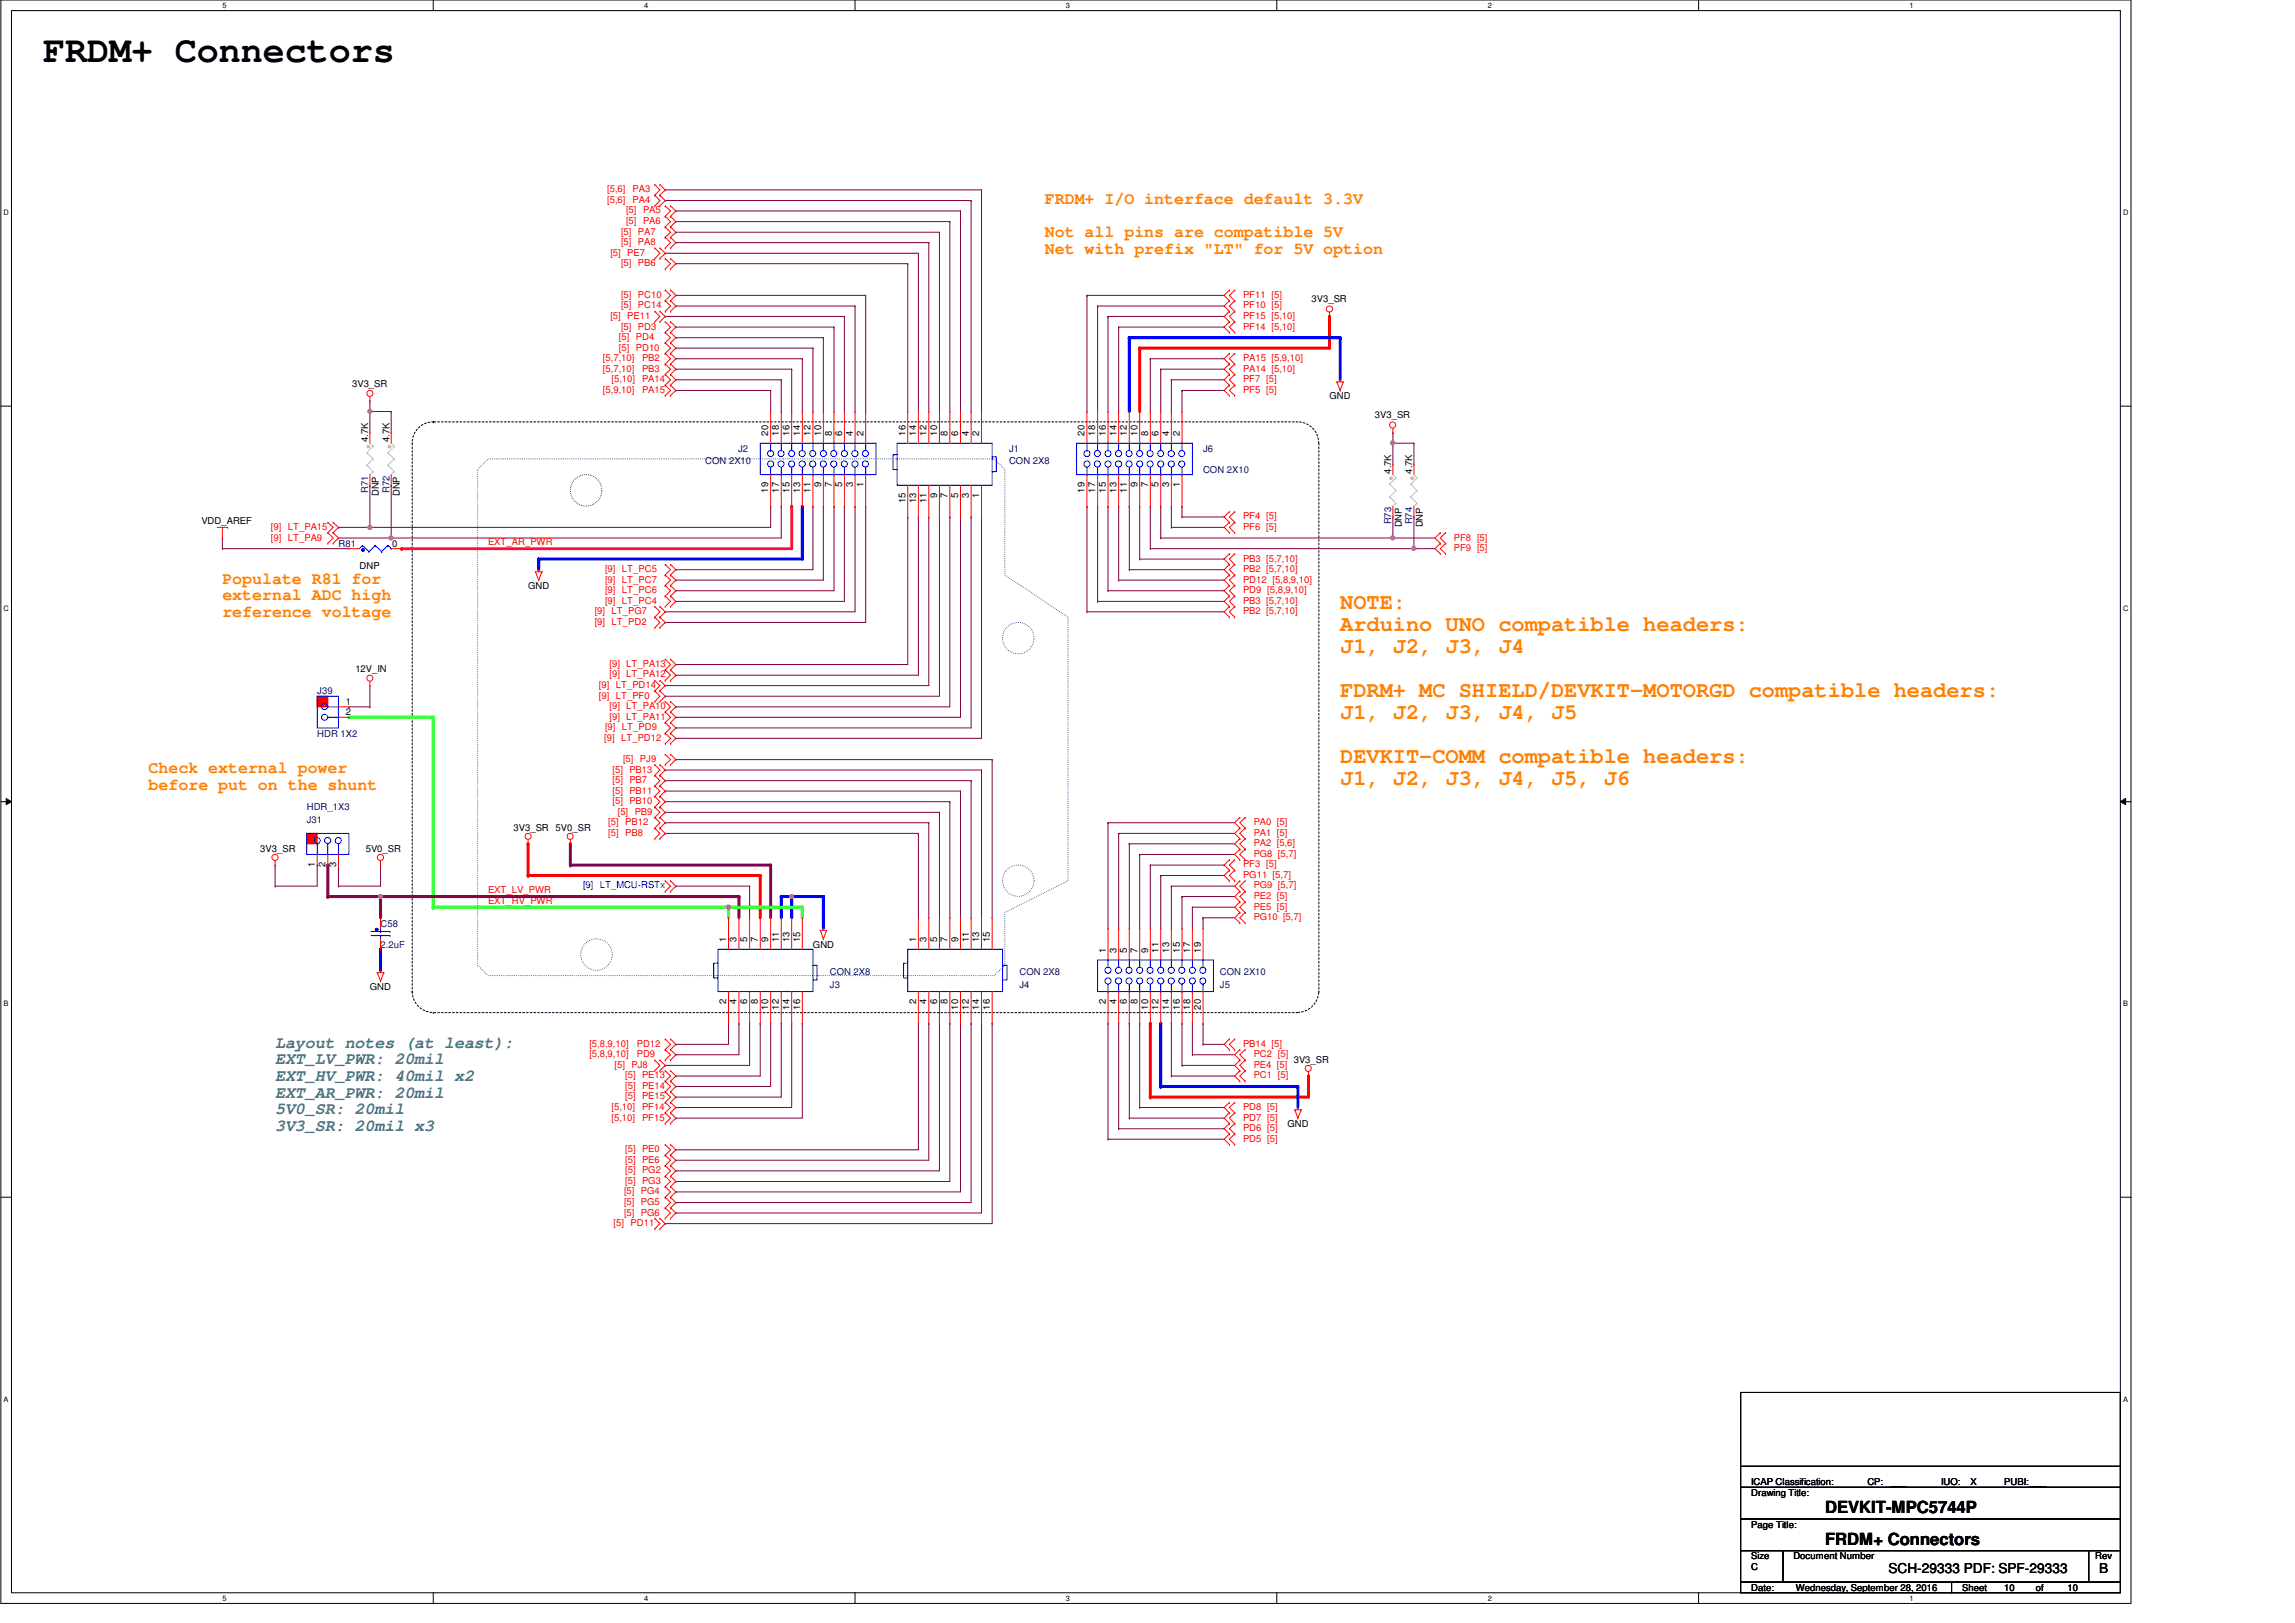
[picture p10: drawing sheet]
<svg xmlns="http://www.w3.org/2000/svg" width="420mm" height="297mm" viewBox="0 0 420 297" stroke-linecap="round" stroke-linejoin="round" font-family="sans-serif">
<defs><g id="words">
<text font-size="6.7" x="7.9" y="11.4">FRDM+ Connectors</text>
<g font-size="4" fill="#ff8000">
<text x="245.4" y="111.5">NOTE:</text>
<text x="245.4" y="115.5">Arduino UNO compatible headers:</text>
<text x="245.4" y="119.5">J1, J2, J3, J4</text>
<text x="245.4" y="127.6">FDRM+ MC SHIELD/DEVKIT-MOTORGD compatible headers:</text>
<text x="245.4" y="131.6">J1, J2, J3, J4, J5</text>
<text x="245.4" y="139.7">DEVKIT-COMM compatible headers:</text>
<text x="245.4" y="143.7">J1, J2, J3, J4, J5, J6</text>
</g>
<g font-size="3" fill="#ff8000">
<text x="191.3" y="37.3">FRDM+ I/O interface default 3.3V</text>
<text x="191.3" y="43.4">Not all pins are compatible 5V</text>
<text x="191.3" y="46.4">Net with prefix &quot;LT&quot; for 5V option</text>
<text x="40.7" y="106.8">Populate R81 for</text>
<text x="40.7" y="109.9">external ADC high</text>
<text x="40.7" y="112.9">reference voltage</text>
<text x="27.2" y="141.6">Check external power</text>
<text x="27.2" y="144.6">before put on the shunt</text>
</g>
<g font-size="3" fill="#408080">
<text x="50.4" y="191.8">Layout notes (at least):</text>
<text x="50.4" y="194.8">EXT_LV_PWR: 20mil</text>
<text x="50.4" y="197.9">EXT_HV_PWR: 40mil x2</text>
<text x="50.4" y="200.9">EXT_AR_PWR: 20mil</text>
<text x="50.4" y="204">5V0_SR: 20mil</text>
<text x="50.4" y="207">3V3_SR: 20mil x3</text>
</g>
<g font-size="3">
<text x="334.1" y="277">DEVKIT-MPC5744P</text>
<text x="334.1" y="282.7">FRDM+ Connectors</text>
</g>
<g font-size="2.5">
<text x="345.7" y="288">SCH-29333 PDF: SPF-29333</text>
<text x="384.3" y="288">B</text>
</g>
<g font-size="1.7" fill="#f00">
<text x="111.2" y="35.2">[5,6]</text>
<text x="115.8" y="35.2">PA3</text>
<text x="111.2" y="37.1">[5,6]</text>
<text x="114.6" y="39.1">[5] PA5</text>
<text x="114.6" y="41">[5] PA6</text>
<text x="115.8" y="37.1">PA4</text>
<text x="111.7" y="46.8">[5] PE7</text>
<text x="113.7" y="42.9">[5] PA7</text>
<text x="113.7" y="44.9">[5] PA8</text>
<text x="113.7" y="48.7">[5] PB6</text>
<text x="111.7" y="58.4">[5] PE11</text>
<text x="113.7" y="54.5">[5] PC10</text>
<text x="113.7" y="56.4">[5] PC14</text>
<text x="227.6" y="54.5">PF11 [5]</text>
<text x="227.6" y="56.4">PF10 [5]</text>
<text x="227.6" y="58.4">PF15 [5,10]</text>
<text x="113.3" y="64.2">[5] PD10</text>
<text x="113.3" y="62.2">[5] PD4</text>
<text x="113.7" y="60.3">[5] PD3</text>
<text x="227.6" y="60.3">PF14 [5,10]</text>
<text x="110.4" y="71.9">[5,9,10]</text>
<text x="110.4" y="66.1">[5,7,10]</text>
<text x="110.4" y="68">[5,7,10]</text>
<text x="112" y="70">[5,10]</text>
<text x="117.5" y="71.9">PA15</text>
<text x="117.5" y="66.1">PB2</text>
<text x="117.5" y="68">PB3</text>
<text x="117.5" y="70">PA14</text>
<text x="227.6" y="68">PA14 [5,10]</text>
<text x="227.6" y="66.1">PA15 [5,9,10]</text>
<text x="227.6" y="71.9">PF5 [5]</text>
<text x="227.6" y="70">PF7 [5]</text>
<text x="227.6" y="95">PF4 [5]</text>
<text x="49.6" y="97">[9] LT_PA15</text>
<text x="49.6" y="98.9">[9] LT_PA9</text>
<text x="89.4" y="99.8">EXT_AR_PWR</text>
<text x="227.6" y="97">PF6 [5]</text>
<text x="266.2" y="98.9">PF8 [5]</text>
<text x="266.2" y="100.8">PF9 [5]</text>
<text x="110.8" y="106.6">[9] LT_PC7</text>
<text x="110.8" y="104.7">[9] LT_PC5</text>
<text x="227.6" y="106.6">PD12 [5,8,9,10]</text>
<text x="227.6" y="104.7">PB2 [5,7,10]</text>
<text x="227.6" y="102.8">PB3 [5,7,10]</text>
<text x="108.9" y="112.4">[9] LT_PG7</text>
<text x="110.8" y="108.6">[9] LT_PC6</text>
<text x="110.8" y="110.5">[9] LT_PC4</text>
<text x="227.6" y="112.4">PB2 [5,7,10]</text>
<text x="227.6" y="110.5">PB3 [5,7,10]</text>
<text x="227.6" y="108.6">PD9 [5,8,9,10]</text>
<text x="108.9" y="114.3">[9] LT_PD2</text>
<text x="109.6" y="125.9">[9] LT_PD14</text>
<text x="111.6" y="122.1">[9] LT_PA13</text>
<text x="111.6" y="124">[9] LT_PA12</text>
<text x="109.6" y="127.9">[9] LT_PF0</text>
<text x="111.6" y="131.7">[9] LT_PA11</text>
<text x="111.6" y="129.8">[9] LT_PA10</text>
<text x="110.6" y="135.6">[9] LT_PD12</text>
<text x="110.8" y="133.6">[9] LT_PD9</text>
<text x="112.1" y="141.4">[5] PB13</text>
<text x="112.1" y="143.3">[5] PB7</text>
<text x="114.1" y="139.4">[5] PJ9</text>
<text x="112.1" y="147.2">[5] PB10</text>
<text x="112.1" y="145.2">[5] PB11</text>
<text x="113.1" y="149.1">[5] PB9</text>
<text x="111.4" y="151">[5] PB12</text>
<text x="111.4" y="153">[5] PB8</text>
<text x="229.5" y="151">PA0 [5]</text>
<text x="229.5" y="153">PA1 [5]</text>
<text x="229.5" y="154.9">PA2 [5,6]</text>
<text x="227.6" y="158.7">PF3 [5]</text>
<text x="227.6" y="160.7">PG11 [5,7]</text>
<text x="229.5" y="156.8">PG8 [5,7]</text>
<text x="89.4" y="165.4">EXT_HV_PWR</text>
<text x="89.4" y="163.5">EXT_LV_PWR</text>
<text x="229.5" y="166.5">PE5 [5]</text>
<text x="229.5" y="162.6">PG9 [5,7]</text>
<text x="229.5" y="164.5">PE2 [5]</text>
<text x="229.5" y="168.4">PG10 [5,7]</text>
<text x="107.9" y="191.6">[5,8,9,10]</text>
<text x="116.6" y="191.6">PD12</text>
<text x="227.6" y="191.6">PB14 [5]</text>
<text x="107.9" y="193.5">[5,8,9,10]</text>
<text x="112.5" y="195.5">[5] PJ8</text>
<text x="114.5" y="197.4">[5] PE13</text>
<text x="116.6" y="193.5">PD9</text>
<text x="229.5" y="197.4">PC1 [5]</text>
<text x="229.5" y="195.5">PE4 [5]</text>
<text x="229.5" y="193.5">PC2 [5]</text>
<text x="112" y="203.2">[5,10]</text>
<text x="114.5" y="199.3">[5] PE14</text>
<text x="114.5" y="201.2">[5] PE15</text>
<text x="117.5" y="203.2">PF14</text>
<text x="227.6" y="203.2">PD8 [5]</text>
<text x="112" y="205.1">[5,10]</text>
<text x="117.5" y="205.1">PF15</text>
<text x="227.6" y="205.1">PD7 [5]</text>
<text x="227.6" y="207">PD6 [5]</text>
<text x="227.6" y="209">PD5 [5]</text>
<text x="114.5" y="214.8">[5] PG2</text>
<text x="114.5" y="210.9">[5] PE0</text>
<text x="114.5" y="212.8">[5] PE6</text>
<text x="114.2" y="218.6">[5] PG4</text>
<text x="114.2" y="220.5">[5] PG5</text>
<text x="114.5" y="216.7">[5] PG3</text>
<text x="112.3" y="224.4">[5] PD11</text>
<text x="114.2" y="222.5">[5] PG6</text>
</g>
<g font-size="1.7">
<text x="240.1" y="55.3">3V3_SR</text>
<text x="64.5" y="70.7">3V3_SR</text>
<text x="243.4" y="73.1">GND</text>
<text x="251.7" y="76.5">3V3_SR</text>
<text x="67.4" y="80.9" transform="rotate(-90 67.4 80.9)">4.7K</text>
<text x="71.3" y="80.9" transform="rotate(-90 71.3 80.9)">4.7K</text>
<text x="140.7" y="79.8" transform="rotate(-90 140.7 79.8)">20</text>
<text x="142.6" y="79.8" transform="rotate(-90 142.6 79.8)">18</text>
<text x="144.5" y="79.8" transform="rotate(-90 144.5 79.8)">16</text>
<text x="146.5" y="79.8" transform="rotate(-90 146.5 79.8)">14</text>
<text x="148.4" y="79.8" transform="rotate(-90 148.4 79.8)">12</text>
<text x="150.3" y="79.8" transform="rotate(-90 150.3 79.8)">10</text>
<text x="152.3" y="79.8" transform="rotate(-90 152.3 79.8)">8</text>
<text x="154.2" y="79.8" transform="rotate(-90 154.2 79.8)">6</text>
<text x="156.1" y="79.8" transform="rotate(-90 156.1 79.8)">4</text>
<text x="158.1" y="79.8" transform="rotate(-90 158.1 79.8)">2</text>
<text x="165.8" y="79.8" transform="rotate(-90 165.8 79.8)">16</text>
<text x="167.7" y="79.8" transform="rotate(-90 167.7 79.8)">14</text>
<text x="169.6" y="79.8" transform="rotate(-90 169.6 79.8)">12</text>
<text x="171.6" y="79.8" transform="rotate(-90 171.6 79.8)">10</text>
<text x="173.5" y="79.8" transform="rotate(-90 173.5 79.8)">8</text>
<text x="175.4" y="79.8" transform="rotate(-90 175.4 79.8)">6</text>
<text x="177.4" y="79.8" transform="rotate(-90 177.4 79.8)">4</text>
<text x="179.3" y="79.8" transform="rotate(-90 179.3 79.8)">2</text>
<text x="198.6" y="79.8" transform="rotate(-90 198.6 79.8)">20</text>
<text x="200.5" y="79.8" transform="rotate(-90 200.5 79.8)">18</text>
<text x="202.4" y="79.8" transform="rotate(-90 202.4 79.8)">16</text>
<text x="204.4" y="79.8" transform="rotate(-90 204.4 79.8)">14</text>
<text x="206.3" y="79.8" transform="rotate(-90 206.3 79.8)">12</text>
<text x="208.2" y="79.8" transform="rotate(-90 208.2 79.8)">10</text>
<text x="210.2" y="79.8" transform="rotate(-90 210.2 79.8)">8</text>
<text x="212.1" y="79.8" transform="rotate(-90 212.1 79.8)">6</text>
<text x="214" y="79.8" transform="rotate(-90 214 79.8)">4</text>
<text x="216" y="79.8" transform="rotate(-90 216 79.8)">2</text>
<text x="150.3" y="89.2" transform="rotate(-90 150.3 89.2)">9</text>
<text x="152.3" y="89.2" transform="rotate(-90 152.3 89.2)">7</text>
<text x="154.2" y="89.2" transform="rotate(-90 154.2 89.2)">5</text>
<text x="156.1" y="89.2" transform="rotate(-90 156.1 89.2)">3</text>
<text x="158.1" y="89.2" transform="rotate(-90 158.1 89.2)">1</text>
<text x="208.2" y="89.2" transform="rotate(-90 208.2 89.2)">9</text>
<text x="210.2" y="89.2" transform="rotate(-90 210.2 89.2)">7</text>
<text x="212.1" y="89.2" transform="rotate(-90 212.1 89.2)">5</text>
<text x="214" y="89.2" transform="rotate(-90 214 89.2)">3</text>
<text x="216" y="89.2" transform="rotate(-90 216 89.2)">1</text>
<text x="254.7" y="86.7" transform="rotate(-90 254.7 86.7)">4.7K</text>
<text x="258.5" y="86.7" transform="rotate(-90 258.5 86.7)">4.7K</text>
<text x="36.9" y="95.8">VDD_AREF</text>
<text x="69.3" y="90.8" transform="rotate(-90 69.3 90.8)">DNP</text>
<text x="73.2" y="90.8" transform="rotate(-90 73.2 90.8)">DNP</text>
<text x="140.7" y="90.2" transform="rotate(-90 140.7 90.2)">19</text>
<text x="142.6" y="90.2" transform="rotate(-90 142.6 90.2)">17</text>
<text x="144.5" y="90.2" transform="rotate(-90 144.5 90.2)">15</text>
<text x="146.5" y="90.2" transform="rotate(-90 146.5 90.2)">13</text>
<text x="148.4" y="90.2" transform="rotate(-90 148.4 90.2)">11</text>
<text x="165.8" y="92.1" transform="rotate(-90 165.8 92.1)">15</text>
<text x="167.7" y="92.1" transform="rotate(-90 167.7 92.1)">13</text>
<text x="169.6" y="92.1" transform="rotate(-90 169.6 92.1)">11</text>
<text x="171.6" y="91.1" transform="rotate(-90 171.6 91.1)">9</text>
<text x="173.5" y="91.1" transform="rotate(-90 173.5 91.1)">7</text>
<text x="175.4" y="91.1" transform="rotate(-90 175.4 91.1)">5</text>
<text x="177.4" y="91.1" transform="rotate(-90 177.4 91.1)">3</text>
<text x="179.3" y="91.1" transform="rotate(-90 179.3 91.1)">1</text>
<text x="198.6" y="90.2" transform="rotate(-90 198.6 90.2)">19</text>
<text x="200.5" y="90.2" transform="rotate(-90 200.5 90.2)">17</text>
<text x="202.4" y="90.2" transform="rotate(-90 202.4 90.2)">15</text>
<text x="204.4" y="90.2" transform="rotate(-90 204.4 90.2)">13</text>
<text x="206.3" y="90.2" transform="rotate(-90 206.3 90.2)">11</text>
<text x="71.8" y="100.1">0</text>
<text x="256.6" y="96.5" transform="rotate(-90 256.6 96.5)">DNP</text>
<text x="260.5" y="96.5" transform="rotate(-90 260.5 96.5)">DNP</text>
<text x="65.8" y="104.1">DNP</text>
<text x="96.7" y="107.8">GND</text>
<text x="65.1" y="123.1">12V_IN</text>
<text x="63.3" y="128.9">1</text>
<text x="63.3" y="130.9">2</text>
<text x="47.7" y="155.9">3V3_SR</text>
<text x="67" y="155.9">5V0_SR</text>
<text x="94" y="152">3V3_SR</text>
<text x="101.7" y="152">5V0_SR</text>
<text x="57.6" y="158.7" transform="rotate(-90 57.6 158.7)">1</text>
<text x="59.6" y="158.7" transform="rotate(-90 59.6 158.7)">2</text>
<text x="61.5" y="158.7" transform="rotate(-90 61.5 158.7)">3</text>
<text x="133" y="172.4" transform="rotate(-90 133 172.4)">1</text>
<text x="134.9" y="172.4" transform="rotate(-90 134.9 172.4)">3</text>
<text x="136.8" y="172.4" transform="rotate(-90 136.8 172.4)">5</text>
<text x="138.8" y="172.4" transform="rotate(-90 138.8 172.4)">7</text>
<text x="140.7" y="172.4" transform="rotate(-90 140.7 172.4)">9</text>
<text x="142.6" y="172.4" transform="rotate(-90 142.6 172.4)">11</text>
<text x="144.5" y="172.4" transform="rotate(-90 144.5 172.4)">13</text>
<text x="146.5" y="172.4" transform="rotate(-90 146.5 172.4)">15</text>
<text x="148.8" y="173.4">GND</text>
<text x="167.7" y="172.4" transform="rotate(-90 167.7 172.4)">1</text>
<text x="169.6" y="172.4" transform="rotate(-90 169.6 172.4)">3</text>
<text x="171.6" y="172.4" transform="rotate(-90 171.6 172.4)">5</text>
<text x="173.5" y="172.4" transform="rotate(-90 173.5 172.4)">7</text>
<text x="175.4" y="172.4" transform="rotate(-90 175.4 172.4)">9</text>
<text x="177.4" y="172.4" transform="rotate(-90 177.4 172.4)">11</text>
<text x="179.3" y="172.4" transform="rotate(-90 179.3 172.4)">13</text>
<text x="181.2" y="172.4" transform="rotate(-90 181.2 172.4)">15</text>
<text x="202.4" y="174.3" transform="rotate(-90 202.4 174.3)">1</text>
<text x="204.4" y="174.3" transform="rotate(-90 204.4 174.3)">3</text>
<text x="206.3" y="174.3" transform="rotate(-90 206.3 174.3)">5</text>
<text x="208.2" y="174.3" transform="rotate(-90 208.2 174.3)">7</text>
<text x="210.2" y="174.3" transform="rotate(-90 210.2 174.3)">9</text>
<text x="212.1" y="174.3" transform="rotate(-90 212.1 174.3)">11</text>
<text x="214" y="174.3" transform="rotate(-90 214 174.3)">13</text>
<text x="216" y="174.3" transform="rotate(-90 216 174.3)">15</text>
<text x="217.9" y="174.3" transform="rotate(-90 217.9 174.3)">17</text>
<text x="219.8" y="174.3" transform="rotate(-90 219.8 174.3)">19</text>
<text x="67.7" y="181.1">GND</text>
<text x="133" y="183.8" transform="rotate(-90 133 183.8)">2</text>
<text x="134.9" y="183.8" transform="rotate(-90 134.9 183.8)">4</text>
<text x="136.8" y="183.8" transform="rotate(-90 136.8 183.8)">6</text>
<text x="138.8" y="183.8" transform="rotate(-90 138.8 183.8)">8</text>
<text x="140.7" y="184.8" transform="rotate(-90 140.7 184.8)">10</text>
<text x="142.6" y="184.8" transform="rotate(-90 142.6 184.8)">12</text>
<text x="144.5" y="184.8" transform="rotate(-90 144.5 184.8)">14</text>
<text x="146.5" y="184.8" transform="rotate(-90 146.5 184.8)">16</text>
<text x="167.7" y="183.8" transform="rotate(-90 167.7 183.8)">2</text>
<text x="169.6" y="183.8" transform="rotate(-90 169.6 183.8)">4</text>
<text x="171.6" y="183.8" transform="rotate(-90 171.6 183.8)">6</text>
<text x="173.5" y="183.8" transform="rotate(-90 173.5 183.8)">8</text>
<text x="175.4" y="184.8" transform="rotate(-90 175.4 184.8)">10</text>
<text x="177.4" y="184.8" transform="rotate(-90 177.4 184.8)">12</text>
<text x="179.3" y="184.8" transform="rotate(-90 179.3 184.8)">14</text>
<text x="181.2" y="184.8" transform="rotate(-90 181.2 184.8)">16</text>
<text x="202.4" y="183.8" transform="rotate(-90 202.4 183.8)">2</text>
<text x="204.4" y="183.8" transform="rotate(-90 204.4 183.8)">4</text>
<text x="206.3" y="183.8" transform="rotate(-90 206.3 183.8)">6</text>
<text x="208.2" y="183.8" transform="rotate(-90 208.2 183.8)">8</text>
<text x="210.2" y="184.8" transform="rotate(-90 210.2 184.8)">10</text>
<text x="212.1" y="184.8" transform="rotate(-90 212.1 184.8)">12</text>
<text x="214" y="184.8" transform="rotate(-90 214 184.8)">14</text>
<text x="216" y="184.8" transform="rotate(-90 216 184.8)">16</text>
<text x="217.9" y="184.8" transform="rotate(-90 217.9 184.8)">18</text>
<text x="219.8" y="184.8" transform="rotate(-90 219.8 184.8)">20</text>
<text x="236.8" y="194.5">3V3_SR</text>
<text x="235.7" y="206.2">GND</text>
<text x="320.6" y="273.8">Drawing Title:</text>
<text x="320.6" y="271.9">ICAP Classification:</text>
<text x="341.9" y="271.9">CP:</text>
<text x="346.1" y="271.7">___</text>
<text x="355.4" y="271.9">IUO:</text>
<text x="360.8" y="271.9">X</text>
<text x="366.9" y="271.9">PUBI: ___</text>
<text x="320.6" y="279.6">Page Title:</text>
<text x="320.6" y="285.4">Size</text>
<text x="320.6" y="287.3">C</text>
<text x="328.3" y="285.4">Document Number</text>
<text x="383.6" y="285.4">Rev</text>
<text x="320.6" y="291.2">Date:</text>
<text x="328.7" y="291.2">Wednesday, September 28, 2016</text>
<text x="359.2" y="291.2">Sheet</text>
<text x="366.9" y="291.2">10</text>
<text x="372.7" y="291.2">of</text>
<text x="378.5" y="291.2">10</text>
</g>
<g font-size="1.7" fill="#000080">
<text x="135.1" y="82.7">J2</text>
<text x="184.7" y="82.7">J1</text>
<text x="220.2" y="82.7">J6</text>
<text x="129.1" y="85">CON 2X10</text>
<text x="184.7" y="85">CON 2X8</text>
<text x="220.2" y="86.6">CON 2X10</text>
<text x="67.4" y="90.2" transform="rotate(-90 67.4 90.2)">R71</text>
<text x="71.3" y="90.2" transform="rotate(-90 71.3 90.2)">R72</text>
<text x="254.7" y="96" transform="rotate(-90 254.7 96)">R73</text>
<text x="258.5" y="96" transform="rotate(-90 258.5 96)">R74</text>
<text x="62" y="100.1">R81</text>
<text x="58.1" y="127.1">J39</text>
<text x="58.1" y="134.8">HDR 1X2</text>
<text x="56.2" y="148.3">HDR_1X3</text>
<text x="56.2" y="150.7">J31</text>
<text x="69.7" y="169.6">C58</text>
<text x="69.7" y="173.4">2.2uF</text>
<text x="151.9" y="178.4">CON 2X8</text>
<text x="186.6" y="178.4">CON 2X8</text>
<text x="223.3" y="178.4">CON 2X10</text>
<text x="151.9" y="180.8">J3</text>
<text x="186.6" y="180.8">J4</text>
<text x="223.3" y="180.8">J5</text>
</g>
<text font-size="1.7" fill="#00f" x="106.8" y="162.6">[9] LT_MCU-RSTx</text>
<g font-size="1.4">
<text x="40.7" y="1.4">5</text>
<text x="117.9" y="1.4">4</text>
<text x="195.1" y="1.4">3</text>
<text x="272.4" y="1.4">2</text>
<text x="349.6" y="1.4">1</text>
<text x=".7" y="39.4">D</text>
<text x="388.7" y="39.4">D</text>
<text x=".7" y="111.8">C</text>
<text x="388.7" y="111.8">C</text>
<text x=".7" y="184.1">B</text>
<text x="388.7" y="184.1">B</text>
<text x=".7" y="256.5">A</text>
<text x="388.7" y="256.5">A</text>
<text x="40.7" y="292.9">5</text>
<text x="117.9" y="292.9">4</text>
<text x="195.1" y="292.9">3</text>
<text x="272.4" y="292.9">2</text>
<text x="349.6" y="292.9">1</text>
</g>
</g></defs>
<path d="M.2 0h389.9v293.5h-389.9zM2.1 1.9h386.1v289.6h-386.1z" fill="none" stroke="#000" stroke-width=".18"/>
<g fill="#fff">
<path d="M40.7 .2h.8v1.5h-.8z"/>
<path d="M40.7 291.7h.8v1.5h-.8z"/>
</g>
<path d="M79.3 0v1.9M79.3 291.5v2" fill="none" stroke="#000" stroke-width=".18"/>
<g fill="#fff">
<path d="M117.9 .2h.8v1.5h-.8z"/>
<path d="M117.9 291.7h.8v1.5h-.8z"/>
</g>
<path d="M156.5 0v1.9M156.5 291.5v2" fill="none" stroke="#000" stroke-width=".18"/>
<g fill="#fff">
<path d="M195.1 .2h.8v1.5h-.8z"/>
<path d="M195.1 291.7h.8v1.5h-.8z"/>
</g>
<path d="M233.8 0v1.9M233.8 291.5v2" fill="none" stroke="#000" stroke-width=".18"/>
<g fill="#fff">
<path d="M272.4 .2h.7v1.5h-.7z"/>
<path d="M272.4 291.7h.7v1.5h-.7z"/>
</g>
<path d="M311 0v1.9M311 291.5v2" fill="none" stroke="#000" stroke-width=".18"/>
<g fill="#fff">
<path d="M349.6 .2h.7v1.5h-.7z"/>
<path d="M349.6 291.7h.7v1.5h-.7z"/>
<path d="M.7 38.1h.9v1.6h-.9z"/>
<path d="M388.7 38.1h1v1.6h-1z"/>
<path d="M.7 110.5h.9v1.6h-.9z"/>
<path d="M388.7 110.5h1v1.6h-1z"/>
</g>
<path d="M.2 74.3h1.9M388.2 74.3h1.9" fill="none" stroke="#000" stroke-width=".18"/>
<g fill="#fff">
<path d="M.7 182.9h.9v1.5h-.9z"/>
<path d="M388.7 182.9h.9v1.5h-.9z"/>
</g>
<path d="M.2 146.7h1.9M1.1 146.1l1 .6-1 .6zM388.2 146.7l1-.6v1.2zM388.2 146.7h1.9" fill="none" stroke="#000" stroke-width=".18"/>
<path d="M1.1 146.1l1 .6-1 .6zM388.2 146.7l1-.6v1.2z" fill="#000"/>
<g fill="#fff">
<path d="M.7 255.3h.9v1.5h-.9z"/>
<path d="M388.7 255.3h.9v1.5h-.9z"/>
</g>
<path d="M.2 219.1h1.9M388.2 219.1h1.9" fill="none" stroke="#000" stroke-width=".18"/>
<circle cx="107.3" cy="89.7" r="2.88" fill="none" stroke="#000" stroke-width=".18" stroke-dasharray="0 .3"/>
<g fill="none" stroke="#004080" stroke-width=".18" stroke-dasharray="0 .3">
<path d="M89.4 84h92.6l2 1.9v19.3l11.5 7.7v48.3l-11.5 5.8v9.7l-2 1.9h-92.6l-2-1.9v-90.8z"/>
<circle cx="186.4" cy="116.8" r="2.88"/>
<circle cx="109.2" cy="174.7" r="2.88"/>
<circle cx="186.4" cy="161.2" r="2.87"/>
</g>
<path d="M79.3 77.2h.1M79.3 77.2a3.8 3.8 0 0 0-3.8 3.9M237.6 77.2h-158.3M75.5 81.1v100.4M241.4 81.1a3.8 3.8 0 0 0-3.8-3.9M241.5 81.1v100.4M75.5 181.5h.1M75.5 181.5a3.8 3.8 0 0 0 3.8 3.8M79.3 185.3h.1M237.6 185.3a3.9 3.9 0 0 0 3.8-3.8M237.6 185.3h-158.3M241.5 181.5h.1" fill="none" stroke="#000" stroke-width=".18" stroke-dasharray=".3 .3"/>
<path d="M56.2 152.5h1.9v1.9h-1.9z" fill-rule="evenodd" fill="#f00"/>
<path d="M56.2 152.5h1.9v1.9h-1.9z" fill="none" stroke="#f00" stroke-width=".18"/>
<path d="M58.1 127.4h1.9v2h-1.9z" fill-rule="evenodd" fill="#f00"/>
<path d="M58.1 127.4h1.9v2h-1.9z" fill="none" stroke="#f00" stroke-width=".18"/>
<path d="M69.7 173.7v3.9" fill="none" stroke="#00f" stroke-width=".55"/>
<circle cx="69.7" cy="173.7" r=".28" fill="#00f"/>
<g fill="none" stroke="#800040" stroke-width=".18">
<path d="M121.8 36.7h.1M121.8 34.8h.1M121.8 36.7h56M121.8 34.8h57.9M123.7 38.6h.1M123.7 38.6h52.1M123.7 48.3h.1M123.7 44.4h.1M123.7 42.5h.1M123.7 40.6h.1M123.7 48.3h42.5M123.7 44.4h46.3"/>
<path d="M123.7 42.5h48.3M123.7 40.6h50.2M210.6 65.7h.1M210.6 65.7h13.5M210.6 65.7v9.6M212.5 67.6h.1M212.5 67.6h11.6M212.5 67.6v7.7M148.8 92.7h.1M148.8 92.7v11.6h-25.1M150.7 92.7h.1M150.7 92.7v13.5"/>
<path d="M152.7 92.7h.1M152.7 92.7v15.4h-29M154.6 92.7h.1M154.6 92.7v17.4h-30.9M156.5 92.7h.1M156.5 92.7v19.3h-34.7M158.5 92.7h.1M158.5 92.7v21.2h-36.7M121.8 113.9h.1M121.8 112h.1M123.7 110.1h.1M123.7 108.1h.1"/>
<path d="M123.7 104.3h.1M121.8 125.5h.1M121.8 127.4h.1M121.8 125.5h48.2M121.8 127.4h50.2M123.7 121.6h.1M123.7 131.3h.1M123.7 133.2h.1M123.7 135.1h.1M123.7 121.6h42.5M123.7 131.3h52.1M123.7 133.2h54.1"/>
<path d="M123.7 135.1h56M121.8 142.9h.1M121.8 144.8h.1M121.8 146.7h.1M121.8 148.7h.1M121.8 150.6h.1M121.8 152.5h.1M121.8 142.9h56M121.8 144.8h54M121.8 146.7h52.1M121.8 148.7h50.2M121.8 150.6h48.2"/>
<path d="M121.8 152.5h46.3M123.7 191.1h.1M123.7 193h.1M123.7 191.1h9.7M123.7 193h11.6M123.7 218.1h.1M123.7 216.2h.1M123.7 214.3h.1M123.7 212.3h.1M123.7 210.4h.1M123.7 218.1h52.1M123.7 216.2h50.2"/>
<path d="M123.7 214.3h48.3M123.7 212.3h46.3M123.7 210.4h44.4M123.7 220.1h.1M123.7 220.1h54.1"/>
</g>
<path d="M98.6 102.3h48.3" fill="none" stroke="#00f" stroke-width=".55"/>
<circle cx="98.6" cy="102.3" r=".28" fill="#00f"/>
<path d="M146.9 92.7v9.6" fill="none" stroke="#00f" stroke-width=".55"/>
<circle cx="146.9" cy="92.7" r=".28" fill="#00f"/>
<path d="M62 98.5h.1M62 96.5h.1M62 98.5h9.6M62 96.5h5.7M141.1 92.7h.1M141.1 92.7v3.8M143 92.7h.1M143 92.7v5.8" fill="none" stroke="#800040" stroke-width=".18"/>
<path d="M98.6 102.3v2" fill="none" stroke="#00f" stroke-width=".55"/>
<circle cx="98.6" cy="102.3" r=".28" fill="#00f"/>
<g fill="none" stroke="#800040" stroke-width=".18">
<path d="M123.7 65.7h.1M123.7 67.6h.1M123.7 69.5h.1M123.7 65.7h23.2M123.7 67.6h21.2M123.7 69.5h19.3M143 69.5h.1M143 69.5v5.8M144.9 67.6h.1M144.9 67.6v7.7M146.9 65.7h.1M146.9 65.7v9.6"/>
<path d="M216.4 92.7h.1M216.4 92.7v1.9"/>
</g>
<path d="M212.5 187.3v11.5" fill="none" stroke="#00f" stroke-width=".55"/>
<circle cx="212.5" cy="187.3" r=".28" fill="#00f"/>
<g fill="none" stroke="#800040" stroke-width=".18">
<path d="M121.8 57.9h.1M121.8 57.9h32.8M123.7 54.1h.1M123.7 56h.1M123.7 59.9h.1M123.7 54.1h34.8M123.7 56h32.8M123.7 59.9h29M152.7 59.9h.1M152.7 59.9v15.4M154.6 57.9h.1M154.6 57.9v17.4"/>
<path d="M156.5 56h.1M156.5 56v19.3M158.5 54.1h.1M158.5 54.1v21.2M123.7 61.8h.1M123.7 63.7h.1M123.7 61.8h27M123.7 63.7h25.1M148.8 63.7h.1M148.8 63.7v11.6M150.7 61.8h.1M150.7 61.8v13.5"/>
<path d="M123.7 162.2h.1M123.7 162.2h13.5"/>
</g>
<path d="M104.4 154.4v3.9" fill="none" stroke="#800080" stroke-width=".55"/>
<circle cx="104.4" cy="154.4" r=".28" fill="#800080"/>
<path d="M143 164.1h1.9" fill="none" stroke="#00f" stroke-width=".55"/>
<circle cx="143" cy="164.1" r=".28" fill="#00f"/>
<path d="M150.7 164.1v5.8" fill="none" stroke="#00f" stroke-width=".55"/>
<circle cx="150.7" cy="164.1" r=".28" fill="#00f"/>
<g fill="none" stroke="#800040" stroke-width=".18">
<path d="M121.8 46.4h.1M121.8 46.4h46.3M121.8 195h.1M121.8 195h15.4M123.7 196.9h.1M123.7 198.8h.1M123.7 196.9h15.5M123.7 198.8h17.4M123.7 200.8h.1M123.7 202.7h.1M123.7 204.6h.1M123.7 200.8h19.3"/>
<path d="M123.7 202.7h21.2M123.7 204.6h23.2M123.7 222h.1M123.7 222h56"/>
</g>
<path d="M104.4 158.3h36.7" fill="none" stroke="#800080" stroke-width=".55"/>
<circle cx="104.4" cy="158.3" r=".28" fill="#800080"/>
<g fill="none" stroke="#800040" stroke-width=".18">
<path d="M175.8 38.6h.1M175.8 38.6v36.7M177.8 36.7h.1M177.8 36.7v38.6M179.7 34.8h.1M179.7 34.8v40.5M166.2 48.3h.1M166.2 48.3v27M168.1 46.4h.1M168.1 46.4v28.9M170 44.4h.1M170 44.4v30.9"/>
<path d="M172 42.5h.1M172 42.5v32.8M173.9 40.6h.1M173.9 40.6v34.7M123.7 139h.1M123.7 139h57.9M121.8 140.9h.1M121.8 140.9h57.9"/>
</g>
<path d="M208.6 63.7v11.6" fill="none" stroke="#f00" stroke-width=".55"/>
<circle cx="208.6" cy="63.7" r=".28" fill="#f00"/>
<path d="M208.6 63.7h34.8" fill="none" stroke="#f00" stroke-width=".55"/>
<circle cx="208.6" cy="63.7" r=".28" fill="#f00"/>
<path d="M243.4 57.9v5.8" fill="none" stroke="#f00" stroke-width=".55"/>
<circle cx="243.4" cy="57.9" r=".28" fill="#f00"/>
<path d="M206.7 61.8v13.5" fill="none" stroke="#00f" stroke-width=".55"/>
<circle cx="206.7" cy="61.8" r=".28" fill="#00f"/>
<path d="M206.7 61.8h38.7" fill="none" stroke="#00f" stroke-width=".55"/>
<circle cx="206.7" cy="61.8" r=".28" fill="#00f"/>
<path d="M245.4 61.8v7.7" fill="none" stroke="#00f" stroke-width=".55"/>
<circle cx="245.4" cy="61.8" r=".28" fill="#00f"/>
<g fill="none" stroke="#800040" stroke-width=".18">
<path d="M202.8 150.6h.1M202.8 150.6v19.3M202.8 150.6h23.2M204.8 152.5h.1M204.8 152.5v17.4M204.8 152.5h21.2M206.7 154.4h.1M206.7 154.4h19.3M206.7 154.4v15.5M208.6 156.4h.1M208.6 156.4h17.4M208.6 156.4v13.5"/>
<path d="M210.6 158.3h.1M210.6 158.3h13.5M210.6 158.3v11.6M212.5 160.2h.1M212.5 160.2h11.6M212.5 160.2v9.7M214.4 162.2h.1M214.4 162.2h11.6M214.4 162.2v7.7M216.4 164.1h.1M216.4 164.1h9.6M216.4 164.1v5.8"/>
<path d="M202.8 187.3h.1M202.8 187.3v21.2M204.8 187.3h.1M204.8 187.3v19.3M206.7 187.3h.1M206.7 187.3v17.3M208.6 187.3h.1M208.6 187.3v15.4M220.2 191.1h.1M220.2 187.3h.1M220.2 191.1h3.9M220.2 187.3v3.8"/>
<path d="M202.8 208.5h.1M202.8 208.5h21.3M204.8 206.6h.1M204.8 206.6h19.3M206.7 204.6h.1M206.7 204.6h17.4M208.6 202.7h.1M208.6 202.7h15.5"/>
</g>
<path d="M210.6 200.8h29" fill="none" stroke="#f00" stroke-width=".55"/>
<circle cx="210.6" cy="200.8" r=".28" fill="#f00"/>
<path d="M210.6 187.3v13.5" fill="none" stroke="#f00" stroke-width=".55"/>
<circle cx="210.6" cy="187.3" r=".28" fill="#f00"/>
<path d="M212.5 198.8h25.1" fill="none" stroke="#00f" stroke-width=".55"/>
<circle cx="212.5" cy="198.8" r=".28" fill="#00f"/>
<g fill="none" stroke="#800040" stroke-width=".18">
<path d="M135.3 187.3h.1M135.3 187.3v5.7M137.2 187.3h.1M137.2 187.3v7.7M139.2 187.3h.1M139.2 187.3v9.6M141.1 187.3h.1M141.1 187.3v11.5M214.4 196.9h.1M214.4 187.3h.1M214.4 196.9h11.6M214.4 187.3v9.6"/>
<path d="M216.4 195h.1M216.4 187.3h.1M216.4 195h9.6M216.4 187.3v7.7M218.3 193h.1M218.3 187.3h.1M218.3 193h7.7M218.3 187.3v5.7"/>
</g>
<path d="M237.6 198.8v3.9" fill="none" stroke="#00f" stroke-width=".55"/>
<circle cx="237.6" cy="198.8" r=".28" fill="#00f"/>
<path d="M143 187.3h.1M143 187.3v13.5M144.9 187.3h.1M144.9 187.3v15.4M146.9 187.3h.1M146.9 187.3v17.3" fill="none" stroke="#800040" stroke-width=".18"/>
<path d="M239.6 196.9v3.9" fill="none" stroke="#f00" stroke-width=".55"/>
<circle cx="239.6" cy="196.9" r=".28" fill="#f00"/>
<path d="M135.3 164.1v3.9" fill="none" stroke="#800040" stroke-width=".55"/>
<circle cx="135.3" cy="164.1" r=".28" fill="#800040"/>
<path d="M60 164.1h9.7" fill="none" stroke="#800040" stroke-width=".55"/>
<circle cx="60" cy="164.1" r=".28" fill="#800040"/>
<path d="M69.7 164.1v3.9" fill="none" stroke="#800040" stroke-width=".55"/>
<circle cx="69.7" cy="164.1" r=".28" fill="#800040"/>
<path d="M137.2 162.2h.1M137.2 162.2v5.8" fill="none" stroke="#800040" stroke-width=".18"/>
<path d="M139.2 160.2v7.8" fill="none" stroke="#f00" stroke-width=".55"/>
<circle cx="139.2" cy="160.2" r=".28" fill="#f00"/>
<path d="M96.7 160.2h42.5" fill="none" stroke="#f00" stroke-width=".55"/>
<circle cx="96.7" cy="160.2" r=".28" fill="#f00"/>
<path d="M141.1 158.3v9.7" fill="none" stroke="#800080" stroke-width=".55"/>
<circle cx="141.1" cy="158.3" r=".28" fill="#800080"/>
<path d="M144.9 164.1v3.9" fill="none" stroke="#00f" stroke-width=".55"/>
<circle cx="144.9" cy="164.1" r=".28" fill="#00f"/>
<path d="M143 164.1v3.9" fill="none" stroke="#00f" stroke-width=".55"/>
<circle cx="143" cy="164.1" r=".28" fill="#00f"/>
<g fill="none" stroke="#800040" stroke-width=".18">
<path d="M212.5 98.5h.1M212.5 98.5h42.5M214.4 96.5h.1M214.4 92.7h.1M214.4 96.5h9.7M214.4 92.7v3.8M216.4 94.6h.1M216.4 94.6h7.7M123.7 106.2h.1M123.7 106.2h27M123.7 123.6h.1M123.7 129.4h.1"/>
<path d="M123.7 123.6h44.4M123.7 129.4h50.2M181.6 139h.1M181.6 139v29M168.1 152.5h.1M168.1 152.5v15.5M170 150.6h.1M170 150.6v17.4M172 148.7h.1M172 148.7v19.3M173.9 146.7h.1M173.9 146.7v21.3"/>
<path d="M175.8 144.8h.1M175.8 144.8v23.2M177.8 142.9h.1M177.8 142.9v25.1M179.7 140.9h.1M179.7 140.9v27.1M168.1 187.3h.1M168.1 187.3v23.1M170 187.3h.1M170 187.3v25M172 187.3h.1M172 187.3v27"/>
<path d="M173.9 187.3h.1M173.9 187.3v28.9M175.8 187.3h.1M175.8 187.3v30.8M177.8 187.3h.1M177.8 187.3v32.8M179.7 187.3h.1M179.7 187.3v34.7M181.6 187.3h.1M181.6 187.3v36.6"/>
</g>
<circle cx="255" cy="98.4" r=".37" fill="#f0f"/>
<circle cx="255" cy="98.4" r=".37" fill="none" stroke="#f0f" stroke-width=".18"/>
<path d="M212.5 92.7h.1M212.5 92.7v5.8M210.6 100.4h.1M210.6 100.4h48.3" fill="none" stroke="#800040" stroke-width=".18"/>
<circle cx="258.8" cy="100.4" r=".38" fill="#f0f"/>
<circle cx="258.8" cy="100.4" r=".38" fill="none" stroke="#f0f" stroke-width=".18"/>
<g fill="none" stroke="#800040" stroke-width=".18">
<path d="M123.7 71.5h.1M123.7 71.5h17.4M214.4 69.5h.1M214.4 69.5h9.7M214.4 69.5v5.8M216.4 71.5h.1M216.4 71.5h7.7M216.4 71.5v3.8M199 92.7h.1M199 92.7v19.3M200.9 92.7h.1M200.9 92.7v17.4"/>
<path d="M202.8 92.7h.1M202.8 92.7v15.4M204.8 92.7h.1M204.8 92.7v13.5M206.7 92.7h.1M206.7 92.7v11.6M208.6 92.7h.1M208.6 92.7v9.6M210.6 92.7h.1M210.6 92.7v7.7M199 112h.1M199 112h25.1"/>
<path d="M200.9 110.1h.1M200.9 110.1h23.2M202.8 108.1h.1M202.8 108.1h21.3M204.8 106.2h.1M204.8 106.2h19.3M206.7 104.3h.1M206.7 104.3h17.4M208.6 102.3h.1M208.6 102.3h15.5"/>
</g>
<path d="M144.9 164.1h5.8" fill="none" stroke="#00f" stroke-width=".55"/>
<circle cx="144.9" cy="164.1" r=".28" fill="#00f"/>
<circle cx="144.9" cy="164.1" r=".38" fill="#f0f"/>
<circle cx="144.9" cy="164.1" r=".38" fill="none" stroke="#f0f" stroke-width=".18"/>
<path d="M96.7 154.4v5.8" fill="none" stroke="#f00" stroke-width=".55"/>
<circle cx="96.7" cy="154.4" r=".28" fill="#f00"/>
<g fill="none" stroke="#800040" stroke-width=".18">
<path d="M199 54.1h.1M199 54.1h25.1M199 54.1v21.2M200.9 56h.1M200.9 56h23.2M200.9 56v19.3M202.8 57.9h.1M202.8 57.9h21.3M202.8 57.9v17.4M204.8 59.9h.1M204.8 59.9h19.3M204.8 59.9v15.4"/>
<path d="M67.7 75.3h.1M67.7 73.4h.1M67.7 73.4v5.8M67.7 75.3h3.9M218.3 166h.1M218.3 166v3.9M218.3 166h7.7M220.2 168h.1M220.2 168v1.9M220.2 168h5.8M121.8 223.9h.1M121.8 223.9h59.8"/>
</g>
<circle cx="67.7" cy="75.3" r=".37" fill="#f0f"/>
<circle cx="67.7" cy="75.3" r=".37" fill="none" stroke="#f0f" stroke-width=".18"/>
<path d="M71.6 75.3h.1M71.6 75.3v3.9M255 79.2h.1M255 79.2v5.8M255 81.1h.1M255 81.1h3.9M258.9 81.1h.1M258.9 81.1v3.9" fill="none" stroke="#800040" stroke-width=".18"/>
<circle cx="255" cy="81.1" r=".38" fill="#f0f"/>
<circle cx="255" cy="81.1" r=".38" fill="none" stroke="#f0f" stroke-width=".18"/>
<path d="M67.7 88.8h.1M67.7 96.5h.1M67.7 88.8v7.7M67.7 96.5h73.4M255 94.6h.1M255 98.5h.1M255 94.6v3.9M255 98.5h7.7M258.9 94.6h.1M258.9 94.6v5.8M258.9 100.4h.1M258.9 100.4h3.8" fill="none" stroke="#800040" stroke-width=".18"/>
<circle cx="67.7" cy="96.5" r=".38" fill="#f0f"/>
<circle cx="67.7" cy="96.5" r=".38" fill="none" stroke="#f0f" stroke-width=".18"/>
<path d="M71.6 88.8h.1M71.6 98.5h.1M71.6 88.8v9.7M71.6 98.5h71.4" fill="none" stroke="#800040" stroke-width=".18"/>
<circle cx="71.6" cy="98.4" r=".37" fill="#f0f"/>
<circle cx="71.6" cy="98.4" r=".37" fill="none" stroke="#f0f" stroke-width=".18"/>
<path d="M146.9 166v2" fill="none" stroke="#0f0" stroke-width=".55"/>
<circle cx="146.9" cy="166" r=".28" fill="#0f0"/>
<path d="M133.4 166h13.5" fill="none" stroke="#0f0" stroke-width=".55"/>
<circle cx="133.4" cy="166" r=".28" fill="#0f0"/>
<path d="M133.4 166v2" fill="none" stroke="#0f0" stroke-width=".55"/>
<circle cx="133.4" cy="166" r=".28" fill="#0f0"/>
<path d="M79.3 166h54.1" fill="none" stroke="#0f0" stroke-width=".55"/>
<circle cx="79.3" cy="166" r=".28" fill="#0f0"/>
<circle cx="133.4" cy="166" r=".37" fill="#f0f"/>
<circle cx="133.4" cy="166" r=".37" fill="none" stroke="#f0f" stroke-width=".18"/>
<path d="M79.3 131.3v34.7" fill="none" stroke="#0f0" stroke-width=".55"/>
<circle cx="79.3" cy="166" r=".28" fill="#0f0"/>
<g fill="none" stroke="#800040" stroke-width=".18">
<path d="M166.2 94.6h.1M166.2 94.6v27M168.1 94.6h.1M168.1 94.6v29M170 94.6h.1M170 94.6v30.9M172 94.6h.1M172 94.6v32.8M173.9 94.6h.1M173.9 94.6v34.8M175.8 94.6h.1M175.8 94.6v36.7"/>
<path d="M177.8 94.6h.1M177.8 94.6v38.6M179.7 94.6h.1M179.7 94.6v40.5"/>
</g>
<path d="M144.9 92.7v7.7" fill="none" stroke="#ff0080" stroke-width=".55"/>
<circle cx="144.9" cy="92.7" r=".28" fill="#ff0080"/>
<path d="M73.5 100.4h71.4" fill="none" stroke="#ff0080" stroke-width=".55"/>
<circle cx="73.5" cy="100.4" r=".28" fill="#ff0080"/>
<path d="M40.7 98.5h.1M40.7 98.5v1.9M40.7 100.4h.1M40.7 100.4h23.2" fill="none" stroke="#800040" stroke-width=".18"/>
<path d="M69.7 164.1h65.6" fill="none" stroke="#800040" stroke-width=".55"/>
<circle cx="69.7" cy="164.1" r=".28" fill="#800040"/>
<circle cx="69.6" cy="164.1" r=".38" fill="#f0f"/>
<circle cx="69.6" cy="164.1" r=".38" fill="none" stroke="#f0f" stroke-width=".18"/>
<path d="M50.4 158.3h.1M50.4 158.3v3.9M58.1 158.3h.1M58.1 158.3v3.9h-7.7M62 158.3h.1M62 158.3v3.9M69.7 158.3h.1M69.7 158.3v3.9h-7.7M50.4 162.2h.1M62 162.2h.1" fill="none" stroke="#800040" stroke-width=".18"/>
<path d="M60 158.3v5.8" fill="none" stroke="#800040" stroke-width=".55"/>
<circle cx="60" cy="158.3" r=".28" fill="#800040"/>
<path d="M141.1 71.5h.1M141.1 71.5v3.8M63.9 129.4h.1M63.9 129.4h3.8M67.7 129.4h.1M67.7 125.5v3.9M133.4 187.3h.1M133.4 187.3v3.8" fill="none" stroke="#800040" stroke-width=".18"/>
<path d="M63.9 131.3h15.4" fill="none" stroke="#0f0" stroke-width=".55"/>
<circle cx="79.3" cy="131.3" r=".28" fill="#0f0"/>
<g fill="none" stroke="#f00" stroke-width=".18">
<path d="M119.9 33.8h.1M119.9 35.7h.1M119.9 37.7h.1M119.9 33.8l.9 1-.9 .9M119.9 35.7l.9 1-.9 1M120.8 35.7h.1M120.8 33.8h.1M120.8 37.7h.1M120.8 33.8l1 1-1 .9M120.8 35.7l1 1-1 1M121.8 39.6h.1M121.8 37.7h.1"/>
<path d="M121.8 37.7l1 .9-1 1M121.8 39.6l1 1-1 .9M122.8 37.7h.1M122.8 39.6h.1M122.8 37.7l.9 .9-.9 1M122.8 39.6l.9 1-.9 .9M119.9 58.9h.1M119.9 57h.1M119.9 45.4h.1M119.9 47.3h.1M119.9 57l.9 .9-.9 1M119.9 45.4l.9 1-.9 .9"/>
<path d="M120.8 57h.1M120.8 58.9h.1M120.8 47.3h.1M120.8 45.4h.1M120.8 57l1 .9-1 1M120.8 45.4l1 1-1 .9M121.8 53.1h.1M121.8 55h.1M121.8 57h.1M121.8 58.9h.1M121.8 41.5h.1M121.8 43.4h.1"/>
<path d="M121.8 45.4h.1M121.8 47.3h.1M121.8 49.2h.1M121.8 53.1l1 1-1 .9M121.8 55l1 1-1 1M121.8 58.9l1 1-1 .9M121.8 41.5l1 1-1 .9M121.8 43.4l1 1-1 1M121.8 47.3l1 1-1 .9M122.8 55h.1M122.8 53.1h.1M122.8 57h.1"/>
<path d="M122.8 58.9h.1M122.8 41.5h.1M122.8 43.4h.1M122.8 45.4h.1M122.8 49.2h.1M122.8 47.3h.1M122.8 53.1l.9 1-.9 .9M122.8 55l.9 1-.9 1M122.8 58.9l.9 1-.9 .9M122.8 41.5l.9 1-.9 .9M122.8 43.4l.9 1-.9 1M122.8 47.3l.9 1-.9 .9"/>
<path d="M225.1 53.1h.1M225.1 55h.1M225.1 57h.1M225.1 58.9h.1M225.1 53.1l-1 1 1 .9M225.1 55l-1 1 1 1M225.1 57l-1 .9 1 1M225.1 58.9l-1 1 1 .9M226 55h.1M226 53.1h.1M226 57h.1M226 58.9h.1"/>
<path d="M226 53.1l-.9 1 .9 .9M226 55l-.9 1 .9 1M226 57l-.9 .9 .9 1M226 58.9l-.9 1 .9 .9M243.4 57.9h.1M243.4 57.1v.8M67.7 73.4h.1M67.7 72.6v.8M121.8 70.5h.1M121.8 72.4h.1M121.8 62.7h.1M121.8 64.7h.1"/>
<path d="M121.8 66.6h.1M121.8 68.5h.1M121.8 60.8h.1M121.8 70.5l1 1-1 .9M121.8 62.7l1 1-1 1M121.8 64.7l1 1-1 .9M121.8 66.6l1 1-1 .9M121.8 68.5l1 1-1 1M121.8 60.8l1 1-1 .9M122.8 72.4h.1M122.8 70.5h.1M122.8 64.7h.1"/>
<path d="M122.8 62.7h.1M122.8 66.6h.1M122.8 68.5h.1M122.8 60.8h.1M122.8 70.5l.9 1-.9 .9M122.8 62.7l.9 1-.9 1M122.8 64.7l.9 1-.9 .9M122.8 66.6l.9 1-.9 .9M122.8 68.5l.9 1-.9 1M122.8 60.8l.9 1-.9 .9M225.1 66.6h.1M225.1 68.5h.1"/>
<path d="M225.1 64.7h.1M225.1 60.8h.1M225.1 72.4h.1M225.1 70.5h.1M225.1 66.6l-1 1 1 .9M225.1 64.7l-1 1 1 .9M225.1 70.5l-1 1 1 .9M225.1 68.5l-1 1 1 1M226 68.5h.1M226 66.6h.1M226 64.7h.1M226 60.8h.1"/>
<path d="M226 70.5h.1M226 72.4h.1M226 66.6l-.9 1 .9 .9M226 64.7l-.9 1 .9 .9M226 70.5l-.9 1 .9 .9M226 68.5l-.9 1 .9 1M244.8 69.9h.1M244.8 69.9h1.1M244.8 69.9l.6 1.6M245.4 69.5h.1M245.4 71.5h.1M245.4 69.5v.4"/>
<path d="M245.9 69.9h.1M245.9 69.9l-.5 1.6M255 79.2h.1M255 78.4v.8M39.7 96.5h2M40.7 98.5h.1M40.7 96.5v2M41.7 96.5h.1M60 95.6h.1M60 97.5h.1M60 99.4h.1M60 95.6l1 .9-1 1"/>
<path d="M60 97.5l1 1-1 .9M61 97.5h.1M61 95.6h.1M61 99.4h.1M61 95.6l1 .9-1 1M61 97.5l1 1-1 .9M225.1 95.6h.1M225.1 93.6h.1M225.1 97.5h.1M225.1 93.6l-1 1 1 1M225.1 95.6l-1 .9 1 1M226 93.6h.1"/>
<path d="M226 95.6h.1M226 97.5h.1M226 93.6l-.9 1 .9 1M226 95.6l-.9 .9 .9 1M263.7 99.4h.1M263.7 97.5h.1M263.7 97.5l-1 1 1 .9M263.7 99.4l-1 1 1 .9M264.7 97.5h.1M264.7 99.4h.1M264.7 97.5l-1 1 1 .9M264.7 99.4l-1 1 1 .9"/>
<path d="M98 104.6h.1M98 104.6h1.2M98 104.6l.6 1.6M98.6 104.3h.1M98.6 106.2h.1M98.6 104.3v.3M99.2 104.6h.1M99.2 104.6l-.6 1.6M119.9 111h.1M119.9 112.9h.1M119.9 114.9h.1M119.9 111l.9 1-.9 .9"/>
<path d="M119.9 112.9l.9 1-.9 1M120.8 112.9h.1M120.8 111h.1M120.8 114.9h.1M120.8 111l1 1-1 .9M120.8 112.9l1 1-1 1M121.8 105.2h.1M121.8 107.1h.1M121.8 109.1h.1M121.8 103.3h.1M121.8 111h.1M121.8 105.2l1 1-1 .9"/>
<path d="M121.8 107.1l1 1-1 1M121.8 103.3l1 1-1 .9M121.8 109.1l1 1-1 .9M122.8 107.1h.1M122.8 105.2h.1M122.8 109.1h.1M122.8 103.3h.1M122.8 111h.1M122.8 105.2l.9 1-.9 .9M122.8 107.1l.9 1-.9 1M122.8 103.3l.9 1-.9 .9M122.8 109.1l.9 1-.9 .9"/>
<path d="M225.1 111h.1M225.1 112.9h.1M225.1 109.1h.1M225.1 107.1h.1M225.1 105.2h.1M225.1 103.3h.1M225.1 101.3h.1M225.1 103.3l-1 1 1 .9M225.1 101.3l-1 1 1 1M225.1 111l-1 1 1 .9M225.1 109.1l-1 1 1 .9M225.1 107.1l-1 1 1 1"/>
<path d="M225.1 105.2l-1 1 1 .9M226 112.9h.1M226 111h.1M226 109.1h.1M226 107.1h.1M226 105.2h.1M226 103.3h.1M226 101.3h.1M226 101.3l-.9 1 .9 1M226 111l-.9 1 .9 .9M226 109.1l-.9 1 .9 .9M226 107.1l-.9 1 .9 1"/>
<path d="M226 105.2l-.9 1 .9 .9M226 103.3l-.9 1 .9 .9M263.7 101.3h.1M264.7 101.3h.1M67.7 125.5h.1M67.7 124.7v.8M119.9 140h.1M119.9 126.4h.1M119.9 128.4h.1M119.9 124.5h.1M119.9 140l.9 .9-.9 1M119.9 126.4l.9 1-.9 1"/>
<path d="M119.9 124.5l.9 1-.9 .9M120.8 140h.1M120.8 128.4h.1M120.8 126.4h.1M120.8 124.5h.1M120.8 140l1 .9-1 1M120.8 126.4l1 1-1 1M120.8 124.5l1 1-1 .9M121.8 138h.1M121.8 140h.1M121.8 136.1h.1M121.8 134.2h.1"/>
<path d="M121.8 132.2h.1M121.8 130.3h.1M121.8 120.6h.1M121.8 122.6h.1M121.8 128.4h.1M121.8 124.5h.1M121.8 138l1 1-1 1M121.8 134.2l1 .9-1 1M121.8 132.2l1 1-1 1M121.8 130.3l1 1-1 .9M121.8 120.6l1 1-1 1M121.8 128.4l1 1-1 .9"/>
<path d="M121.8 122.6l1 1-1 .9M122.8 140h.1M122.8 138h.1M122.8 134.2h.1M122.8 136.1h.1M122.8 132.2h.1M122.8 130.3h.1M122.8 122.6h.1M122.8 120.6h.1M122.8 128.4h.1M122.8 124.5h.1M122.8 138l.9 1-.9 1"/>
<path d="M122.8 134.2l.9 .9-.9 1M122.8 132.2l.9 1-.9 1M122.8 130.3l.9 1-.9 .9M122.8 120.6l.9 1-.9 1M122.8 128.4l.9 1-.9 .9M122.8 122.6l.9 1-.9 .9M50.4 158.3h.1M50.4 157.5v.8M69.7 158.3h.1M69.7 157.5v.8M96.7 154.4h.1M96.7 153.7v.7"/>
<path d="M104.4 154.4h.1M104.4 153.7v.7M119.9 149.6h.1M119.9 151.6h.1M119.9 153.5h.1M119.9 147.7h.1M119.9 145.8h.1M119.9 143.8h.1M119.9 141.9h.1M119.9 149.6l.9 1-.9 1M119.9 151.6l.9 .9-.9 1M119.9 147.7l.9 1-.9 .9"/>
<path d="M119.9 145.8l.9 .9-.9 1M119.9 143.8l.9 1-.9 1M119.9 141.9l.9 1-.9 .9M120.8 151.6h.1M120.8 149.6h.1M120.8 153.5h.1M120.8 147.7h.1M120.8 145.8h.1M120.8 143.8h.1M120.8 141.9h.1M120.8 149.6l1 1-1 1M120.8 151.6l1 .9-1 1"/>
<path d="M120.8 147.7l1 1-1 .9M120.8 145.8l1 .9-1 1M120.8 143.8l1 1-1 1M120.8 141.9l1 1-1 .9M225.1 157.4h.1M225.1 159.3h.1M225.1 157.4l-1 .9 1 1M225.1 159.3l-1 .9 1 1M226 159.3h.1M226 157.4h.1M226 157.4l-.9 .9 .9 1M226 159.3l-.9 .9 .9 1"/>
<path d="M227 151.6h.1M227 149.6h.1M227 153.5h.1M227 155.4h.1M227 157.4h.1M227 149.6l-1 1 1 1M227 151.6l-1 .9 1 1M227 153.5l-1 .9 1 1M227 155.4l-1 1 1 1M228 149.6h.1M228 151.6h.1M228 153.5h.1"/>
<path d="M228 155.4h.1M228 157.4h.1M228 149.6l-1 1 1 1M228 151.6l-1 .9 1 1M228 153.5l-1 .9 1 1M228 155.4l-1 1 1 1M69.1 178h.1M69.1 178h1.2M69.1 178l.6 1.5M69.7 177.6h.1M69.7 179.5h.1M69.7 177.6v.4"/>
<path d="M70.3 178h.1M70.3 178l-.6 1.5M121.8 161.2h.1M121.8 163.2h.1M121.8 161.2l1 1-1 1M122.8 163.2h.1M122.8 161.2h.1M122.8 161.2l.9 1-.9 1M150.2 170.3h.1M150.2 170.3h1.1M150.2 170.3l.5 1.5M150.7 169.9h.1"/>
<path d="M150.7 171.8h.1M150.7 169.9v.4M151.3 170.3h.1M151.3 170.3l-.6 1.5M225.1 161.2h.1M226 161.2h.1M227 167h.1M227 168.9h.1M227 165.1h.1M227 161.2h.1M227 163.2h.1M227 167l-1 1 1 .9"/>
<path d="M227 165.1l-1 .9 1 1M227 161.2l-1 1 1 1M227 163.2l-1 .9 1 1M228 168.9h.1M228 167h.1M228 165.1h.1M228 163.2h.1M228 161.2h.1M228 167l-1 1 1 .9M228 165.1l-1 .9 1 1M228 161.2l-1 1 1 1M228 163.2l-1 .9 1 1"/>
<path d="M119.9 194h.1M119.9 196h.1M119.9 194l.9 1-.9 1M120.8 196h.1M120.8 194h.1M120.8 194l1 1-1 1M121.8 196h.1M121.8 197.9h.1M121.8 199.8h.1M121.8 192.1h.1M121.8 190.2h.1M121.8 194h.1"/>
<path d="M121.8 196l1 .9-1 1M121.8 197.9l1 .9-1 1M121.8 199.8l1 1-1 1M121.8 190.2l1 .9-1 1M121.8 192.1l1 .9-1 1M122.8 197.9h.1M122.8 196h.1M122.8 199.8h.1M122.8 190.2h.1M122.8 192.1h.1M122.8 194h.1M122.8 196l.9 .9-.9 1"/>
<path d="M122.8 192.1l.9 .9-.9 1M122.8 197.9l.9 .9-.9 1M122.8 199.8l.9 1-.9 1M122.8 190.2l.9 .9-.9 1M225.1 190.2h.1M225.1 192.1h.1M225.1 190.2l-1 .9 1 1M226 192.1h.1M226 190.2h.1M226 190.2l-.9 .9 .9 1M227 196h.1M227 197.9h.1"/>
<path d="M227 194h.1M227 192.1h.1M227 196l-1 .9 1 1M227 194l-1 1 1 1M227 192.1l-1 .9 1 1M228 197.9h.1M228 196h.1M228 194h.1M228 192.1h.1M228 196l-1 .9 1 1M228 194l-1 1 1 1M228 192.1l-1 .9 1 1"/>
<path d="M239.6 196.9h.1M239.6 196.1v.8M121.8 203.7h.1M121.8 205.6h.1M121.8 201.8h.1M121.8 209.5h.1M121.8 211.4h.1M121.8 213.3h.1M121.8 217.2h.1M121.8 219.1h.1M121.8 215.3h.1M121.8 203.7l1 .9-1 1"/>
<path d="M121.8 201.8l1 .9-1 1M121.8 209.5l1 .9-1 1M121.8 211.4l1 .9-1 1M121.8 217.2l1 .9-1 1M121.8 213.3l1 1-1 1M121.8 219.1l1 1-1 1M121.8 215.3l1 .9-1 1M122.8 205.6h.1M122.8 203.7h.1M122.8 201.8h.1M122.8 211.4h.1M122.8 209.5h.1"/>
<path d="M122.8 213.3h.1M122.8 219.1h.1M122.8 217.2h.1M122.8 215.3h.1M122.8 203.7l.9 .9-.9 1M122.8 201.8l.9 .9-.9 1M122.8 209.5l.9 .9-.9 1M122.8 211.4l.9 .9-.9 1M122.8 217.2l.9 .9-.9 1M122.8 213.3l.9 1-.9 1M122.8 219.1l.9 1-.9 1M122.8 215.3l.9 .9-.9 1"/>
<path d="M225.1 203.7h.1M225.1 205.6h.1M225.1 201.8h.1M225.1 207.5h.1M225.1 209.5h.1M225.1 203.7l-1 .9 1 1M225.1 201.8l-1 .9 1 1M225.1 205.6l-1 1 1 .9M225.1 207.5l-1 1 1 1M226 205.6h.1M226 203.7h.1M226 201.8h.1"/>
<path d="M226 207.5h.1M226 209.5h.1M226 203.7l-.9 .9 .9 1M226 201.8l-.9 .9 .9 1M226 205.6l-.9 1 .9 .9M226 207.5l-.9 1 .9 1M237.1 203.1h.1M237.1 203.1h1.1M237.1 203.1l.5 1.5M237.6 202.7h.1M237.6 204.6h.1M237.6 202.7v.4"/>
<path d="M238.2 203.1h.1M238.2 203.1l-.6 1.5M119.9 223h.1M119.9 224.9h.1M119.9 223l.9 .9-.9 1M120.8 224.9h.1M120.8 223h.1M120.8 223l1 .9-1 1M121.8 221.1h.1M121.8 223h.1M121.8 221.1l1 .9-1 1M122.8 223h.1"/>
<path d="M122.8 221.1h.1M122.8 221.1l.9 .9-.9 1"/>
<circle cx="243.4" cy="56.6" r=".56"/>
<circle cx="67.7" cy="72" r=".56"/>
<circle cx="254.9" cy="77.8" r=".56"/>
<circle cx="67.7" cy="124.1" r=".56"/>
<circle cx="50.4" cy="156.9" r=".56"/>
<circle cx="69.7" cy="156.9" r=".56"/>
<circle cx="96.7" cy="153.1" r=".56"/>
<circle cx="104.4" cy="153.1" r=".56"/>
<circle cx="239.5" cy="195.5" r=".56"/>
</g>
<path d="M318.7 254.8h69.5v17.4h-69.5zM318.7 272.2h69.5v5.8h-69.5zM318.7 278h69.5v5.8h-69.5zM318.7 268.4h69.5M388.2 268.4h.1M318.7 283.8h7.7v5.8h-7.7zM318.7 289.6h38.6v1.9h-38.6zM326.4 283.8h56v5.8h-56zM357.3 289.6h30.9v1.9h-30.9zM382.4 283.8h5.8v5.8h-5.8z" fill="none" stroke="#000" stroke-width=".18"/>
<path d="M66.4 99.8h.1M66.4 99.8l-.6 .6M66.4 99.8l1.2 1.2M68.7 99.8h.1M68.7 99.8l-1.1 1.2M68.7 99.8l1.2 1.2M71 99.8h.1M71 99.8l-1.1 1.2M71 99.8l.6 .6M67.6 101h.1M69.9 101h.1M71.6 100.4h.1" fill="none" stroke="#00f" stroke-width=".18"/>
<circle cx="66.5" cy="100.7" r=".27" fill="#00f"/>
<g fill="none" stroke="#00f" stroke-width=".18">
<path d="M56.2 152.5h7.7v3.9h-7.7zM58.1 154.4h.1M58.1 154.4v2M60 154.4h.1M60 154.4v2M62 154.4h.1M62 154.4v2M166.2 173.7h17.3v7.8h-17.3zM166.2 176.3h-.8v2.7h.8M183.5 176.7h.9v2.7h-.9"/>
<circle cx="66.5" cy="100.7" r=".27"/>
<circle cx="58.1" cy="153.8" r=".56"/>
<circle cx="60" cy="153.9" r=".56"/>
<circle cx="61.9" cy="153.8" r=".56"/>
</g>
<g fill="none" stroke="#f00" stroke-width=".18">
<path d="M63.9 100.4h.1M63.9 100.4h1.9M71.6 100.4h1.9M73.5 100.4h.1M58.1 158.3h.1M58.1 156.4v1.9M60 158.3h.1M60 156.4v1.9M62 158.3h.1M62 156.4v1.9M168.1 168h.1M168.1 168v5.7"/>
<path d="M170 168h.1M170 168v5.7M172 168h.1M172 168v5.7M173.9 168h.1M173.9 168v5.7M175.8 168h.1M175.8 168v5.7M177.8 168h.1M177.8 168v5.7M179.7 168h.1M179.7 168v5.7"/>
<path d="M181.6 168h.1M181.6 168v5.7M168.1 187.3h.1M168.1 181.5v5.8M170 187.3h.1M170 181.5v5.8M172 187.3h.1M172 181.5v5.8M173.9 187.3h.1M173.9 181.5v5.8M175.8 187.3h.1M175.8 181.5v5.8"/>
<path d="M177.8 187.3h.1M177.8 181.5v5.8M179.7 187.3h.1M179.7 181.5v5.8M181.6 187.3h.1M181.6 181.5v5.8"/>
</g>
<path d="M254.4 88.6h.1M254.4 90.9h.1M254.4 88.6l1.2 1.2M254.4 90.9l1.2 1.2M255 92.7h.1M255 86.9l.6 .6M255.6 87.5h.1M255.6 89.8h.1M255.6 92.1h.1M255.6 87.5l-1.2 1.1M255.6 89.8l-1.2 1.1M255.6 92.1l-.6 .6" fill="none" stroke="#c0c0c0" stroke-width=".18"/>
<circle cx="254.7" cy="87.5" r=".27" fill="#c0c0c0"/>
<g fill="none" stroke="#c0c0c0" stroke-width=".18">
<path d="M67.2 82.8h.1M67.2 85.1h.1M67.2 82.8l1.1 1.2M67.2 85.1l1.1 1.2M67.7 86.9h.1M67.7 81.1l.6 .6M68.3 81.7h.1M68.3 84h.1M68.3 86.3h.1M68.3 81.7l-1.1 1.1M68.3 84l-1.1 1.1M68.3 86.3l-.6 .6"/>
<circle cx="254.7" cy="87.5" r=".27"/>
</g>
<g fill="none" stroke="#f00" stroke-width=".18">
<path d="M141.1 75.3h.1M141.1 75.3v5.8M143 75.3h.1M143 75.3v5.8M144.9 75.3h.1M144.9 75.3v5.8M146.9 75.3h.1M146.9 75.3v5.8M148.8 75.3h.1M148.8 75.3v5.8M150.7 75.3h.1M150.7 75.3v5.8"/>
<path d="M152.7 75.3h.1M152.7 75.3v5.8M154.6 75.3h.1M154.6 75.3v5.8M156.5 75.3h.1M156.5 75.3v5.8M158.5 75.3h.1M158.5 75.3v5.8M166.2 75.3h.1M166.2 75.3v5.8M168.1 75.3h.1M168.1 75.3v5.8"/>
<path d="M170 75.3h.1M170 75.3v5.8M172 75.3h.1M172 75.3v5.8M173.9 75.3h.1M173.9 75.3v5.8M175.8 75.3h.1M175.8 75.3v5.8M177.8 75.3h.1M177.8 75.3v5.8M179.7 75.3h.1M179.7 75.3v5.8"/>
<path d="M141.1 92.7h.1M141.1 86.9v5.8M143 92.7h.1M143 86.9v5.8M144.9 92.7h.1M144.9 86.9v5.8M146.9 92.7h.1M146.9 86.9v5.8M148.8 92.7h.1M148.8 86.9v5.8M150.7 92.7h.1M150.7 86.9v5.8"/>
<path d="M152.7 92.7h.1M152.7 86.9v5.8M154.6 92.7h.1M154.6 86.9v5.8M156.5 92.7h.1M156.5 86.9v5.8M158.5 92.7h.1M158.5 86.9v5.8M166.2 94.6h.1M166.2 88.8v5.8M168.1 94.6h.1M168.1 88.8v5.8"/>
<path d="M170 94.6h.1M170 88.8v5.8M172 94.6h.1M172 88.8v5.8M173.9 94.6h.1M173.9 88.8v5.8M175.8 94.6h.1M175.8 88.8v5.8M177.8 94.6h.1M177.8 88.8v5.8M179.7 94.6h.1M179.7 88.8v5.8"/>
<path d="M255 85h.1M255 94.6h.1M255 85v1.9M255 92.7v1.9M62 129.4h1.9M62 131.3h1.9M63.9 129.4h.1M63.9 131.3h.1M133.4 168h.1M133.4 168v5.7M135.3 168h.1M135.3 168v5.7"/>
<path d="M137.2 168h.1M137.2 168v5.7M139.2 168h.1M139.2 168v5.7M141.1 168h.1M141.1 168v5.7M143 168h.1M143 168v5.7M144.9 168h.1M144.9 168v5.7M146.9 168h.1M146.9 168v5.7"/>
<path d="M133.4 187.3h.1M133.4 181.5v5.8M135.3 187.3h.1M135.3 181.5v5.8M137.2 187.3h.1M137.2 181.5v5.8M139.2 187.3h.1M139.2 181.5v5.8M141.1 187.3h.1M141.1 181.5v5.8M143 187.3h.1M143 181.5v5.8"/>
<path d="M144.9 187.3h.1M144.9 181.5v5.8M146.9 187.3h.1M146.9 181.5v5.8"/>
</g>
<g fill="none" stroke="#00f" stroke-width=".18">
<path d="M139.2 81.1h21.2v5.8h-21.2zM141.1 82.5h.1M141.1 86.9h.1M141.1 81.1v1.4M141.1 85.5v1.4M143 86.9h.1M143 81.1h.1M143 81.1v1.4M143 85.5v1.4M144.9 86.9h.1M144.9 81.1h.1M144.9 81.1v1.4"/>
<path d="M144.9 85.5v1.4M146.9 81.1h.1M146.9 86.9h.1M146.9 81.1v1.4M146.9 85.5v1.4M148.8 81.1h.1M148.8 86.9h.1M148.8 81.1v1.4M148.8 85.5v1.4M150.7 81.1h.1M150.7 86.9h.1M150.7 81.1v1.4"/>
<path d="M150.7 85.5v1.4M152.7 81.1h.1M152.7 86.9h.1M152.7 81.1v1.4M152.7 85.5v1.4M154.6 81.1h.1M154.6 86.9h.1M154.6 81.1v1.4M154.6 85.5v1.4M156.5 86.9h.1M156.5 81.1h.1M156.5 81.1v1.4"/>
<path d="M156.5 85.5v1.4M158.5 86.9h.1M158.5 81.1h.1M158.5 81.1v1.4M158.5 85.5v1.4M164.2 81.1h17.4v7.7h-17.4zM164.2 83.2h-.7v2.7h.7M181.6 83.6h.8v2.7h-.8M58.1 127.4h3.9v5.8h-3.9zM60 129.4h.1M60 131.3h.1M60 129.4h2"/>
<path d="M60 131.3h2M131.4 173.7h17.4v7.8h-17.4zM131.4 176.3h-.7v2.7h.7M148.8 176.7h.8v2.7h-.8"/>
<circle cx="141.1" cy="83" r=".56"/>
<circle cx="141.1" cy="84.9" r=".56"/>
<circle cx="143" cy="84.9" r=".56"/>
<circle cx="143" cy="83" r=".56"/>
<circle cx="144.9" cy="84.9" r=".56"/>
<circle cx="144.9" cy="83" r=".56"/>
<circle cx="146.9" cy="83" r=".56"/>
<circle cx="146.9" cy="84.9" r=".56"/>
<circle cx="148.8" cy="84.9" r=".56"/>
<circle cx="148.8" cy="83" r=".56"/>
<circle cx="150.7" cy="83" r=".56"/>
<circle cx="150.7" cy="84.9" r=".56"/>
<circle cx="152.6" cy="84.9" r=".56"/>
<circle cx="152.6" cy="83" r=".56"/>
<circle cx="154.6" cy="84.9" r=".56"/>
<circle cx="154.6" cy="83" r=".56"/>
<circle cx="156.5" cy="83" r=".56"/>
<circle cx="156.5" cy="84.9" r=".56"/>
<circle cx="158.4" cy="84.9" r=".56"/>
<circle cx="158.4" cy="83" r=".56"/>
<circle cx="59.4" cy="129.3" r=".56"/>
<circle cx="59.4" cy="131.3" r=".56"/>
</g>
<circle cx="67.4" cy="81.7" r=".26" fill="#c0c0c0"/>
<circle cx="67.4" cy="81.7" r=".26" fill="none" stroke="#c0c0c0" stroke-width=".18"/>
<g fill="none" stroke="#f00" stroke-width=".18">
<path d="M67.7 79.2h.1M67.7 79.2v1.9M67.7 88.8h.1M67.7 86.9v1.9M202.8 169.9h.1M202.8 169.9v5.8M204.8 169.9h.1M204.8 169.9v5.8M206.7 169.9h.1M206.7 169.9v5.8M208.6 169.9h.1M208.6 169.9v5.8"/>
<path d="M210.6 169.9h.1M210.6 169.9v5.8M212.5 169.9h.1M212.5 169.9v5.8M214.4 169.9h.1M214.4 169.9v5.8M216.4 169.9h.1M216.4 169.9v5.8M218.3 169.9h.1M218.3 169.9v5.8M220.2 169.9h.1M220.2 169.9v5.8"/>
<path d="M202.8 187.3h.1M202.8 181.5v5.8M204.8 187.3h.1M204.8 181.5v5.8M206.7 187.3h.1M206.7 181.5v5.8M208.6 187.3h.1M208.6 181.5v5.8M210.6 187.3h.1M210.6 181.5v5.8M212.5 187.3h.1M212.5 181.5v5.8"/>
<path d="M214.4 187.3h.1M214.4 181.5v5.8M216.4 187.3h.1M216.4 181.5v5.8M218.3 187.3h.1M218.3 181.5v5.8M220.2 187.3h.1M220.2 181.5v5.8"/>
</g>
<g fill="none" stroke="#00f" stroke-width=".18">
<path d="M67.9 171.2h3.5M67.9 170.5h3.5M69.7 171.2h.1M69.7 171.2v.6M71.4 171.2h.1M71.4 170.5h.1M200.9 175.7h21.3v5.8h-21.3zM202.8 175.7h.1M202.8 175.7v1.3M204.8 175.7h.1M204.8 175.7v1.3M206.7 175.7h.1"/>
<path d="M206.7 175.7v1.3M208.6 175.7h.1M208.6 175.7v1.3M210.6 175.7h.1M210.6 175.7v1.3M212.5 175.7h.1M212.5 175.7v1.3M214.4 175.7h.1M214.4 175.7v1.3M216.4 175.7h.1M216.4 175.7v1.3M218.3 175.7h.1"/>
<path d="M218.3 175.7v1.3M220.2 175.7h.1M220.2 175.7v1.3M202.8 181.5h.1M202.8 180.1v1.4M204.8 181.5h.1M204.8 180.1v1.4M206.7 181.5h.1M206.7 180.1v1.4M208.6 181.5h.1M208.6 180.1v1.4M210.6 181.5h.1"/>
<path d="M210.6 180.1v1.4M212.5 181.5h.1M212.5 180.1v1.4M214.4 181.5h.1M214.4 180.1v1.4M216.4 181.5h.1M216.4 180.1v1.4M218.3 181.5h.1M218.3 180.1v1.4M220.2 180.1h.1M220.2 180.1v1.4"/>
<circle cx="202.8" cy="177.6" r=".56"/>
<circle cx="202.8" cy="179.5" r=".56"/>
<circle cx="204.8" cy="179.5" r=".56"/>
<circle cx="204.8" cy="177.6" r=".56"/>
<circle cx="206.7" cy="177.6" r=".56"/>
<circle cx="206.7" cy="179.5" r=".56"/>
<circle cx="208.6" cy="179.5" r=".56"/>
<circle cx="208.6" cy="177.6" r=".56"/>
<circle cx="210.5" cy="179.5" r=".56"/>
<circle cx="210.5" cy="177.6" r=".56"/>
<circle cx="212.5" cy="177.6" r=".56"/>
<circle cx="212.5" cy="179.5" r=".56"/>
<circle cx="214.4" cy="179.5" r=".56"/>
<circle cx="214.4" cy="177.6" r=".56"/>
<circle cx="216.3" cy="179.5" r=".56"/>
<circle cx="216.3" cy="177.6" r=".56"/>
<circle cx="218.3" cy="179.5" r=".56"/>
<circle cx="218.3" cy="177.6" r=".56"/>
<circle cx="220.2" cy="177.6" r=".56"/>
<circle cx="220.2" cy="179.5" r=".56"/>
</g>
<circle cx="69" cy="170.2" r=".29" fill="#00f"/>
<g fill="none" stroke="#00f" stroke-width=".18">
<path d="M69.7 170.5h.1M69.7 169.9v.6"/>
<circle cx="69" cy="170.2" r=".29"/>
</g>
<path d="M69.7 168h.1M69.7 173.7h.1M69.7 168v1.9M69.7 171.8v1.9" fill="none" stroke="#f00" stroke-width=".18"/>
<path d="M71 82.8h.1M71 85.1h.1M71 82.8l1.2 1.2M71 85.1l1.2 1.2M71.6 86.9h.1M71.6 81.1l.6 .6M72.2 81.7h.1M72.2 84h.1M72.2 86.3h.1M72.2 81.7l-1.2 1.1M72.2 84l-1.2 1.1M72.2 86.3l-.6 .6" fill="none" stroke="#c0c0c0" stroke-width=".18"/>
<circle cx="71.3" cy="81.7" r=".27" fill="#c0c0c0"/>
<g fill="none" stroke="#c0c0c0" stroke-width=".18">
<path d="M258.3 88.6h.1M258.3 90.9h.1M258.3 88.6l1.1 1.2M258.3 90.9l1.1 1.2M258.9 92.7h.1M258.9 86.9l.5 .6M259.4 87.5h.1M259.4 89.8h.1M259.4 92.1h.1M259.4 87.5l-1.1 1.1M259.4 89.8l-1.1 1.1M259.4 92.1l-.5 .6"/>
<circle cx="71.3" cy="81.7" r=".27"/>
</g>
<path d="M71.6 79.2h.1M71.6 79.2v1.9M71.6 88.8h.1M71.6 86.9v1.9" fill="none" stroke="#f00" stroke-width=".18"/>
<circle cx="258.5" cy="87.5" r=".27" fill="#c0c0c0"/>
<circle cx="258.5" cy="87.5" r=".27" fill="none" stroke="#c0c0c0" stroke-width=".18"/>
<g fill="none" stroke="#f00" stroke-width=".18">
<path d="M199 75.3h.1M199 75.3v5.8M200.9 75.3h.1M200.9 75.3v5.8M202.8 75.3h.1M202.8 75.3v5.8M204.8 75.3h.1M204.8 75.3v5.8M206.7 75.3h.1M206.7 75.3v5.8M208.6 75.3h.1M208.6 75.3v5.8"/>
<path d="M210.6 75.3h.1M210.6 75.3v5.8M212.5 75.3h.1M212.5 75.3v5.8M214.4 75.3h.1M214.4 75.3v5.8M216.4 75.3h.1M216.4 75.3v5.8M199 92.7h.1M199 86.9v5.8M200.9 92.7h.1M200.9 86.9v5.8"/>
<path d="M202.8 92.7h.1M202.8 86.9v5.8M204.8 92.7h.1M204.8 86.9v5.8M206.7 92.7h.1M206.7 86.9v5.8M208.6 92.7h.1M208.6 86.9v5.8M210.6 92.7h.1M210.6 86.9v5.8M212.5 92.7h.1M212.5 86.9v5.8"/>
<path d="M214.4 92.7h.1M214.4 86.9v5.8M216.4 92.7h.1M216.4 86.9v5.8M258.9 85h.1M258.9 94.6h.1M258.9 85v1.9M258.9 92.7v1.9"/>
</g>
<g fill="none" stroke="#00f" stroke-width=".18">
<path d="M197.1 81.1h21.2v5.8h-21.2zM199 82.5h.1M199 86.9h.1M199 81.1v1.4M199 85.5v1.4M200.9 86.9h.1M200.9 81.1h.1M200.9 81.1v1.4M200.9 85.5v1.4M202.8 86.9h.1M202.8 81.1h.1M202.8 81.1v1.4"/>
<path d="M202.8 85.5v1.4M204.8 81.1h.1M204.8 86.9h.1M204.8 81.1v1.4M204.8 85.5v1.4M206.7 81.1h.1M206.7 86.9h.1M206.7 81.1v1.4M206.7 85.5v1.4M208.6 81.1h.1M208.6 86.9h.1M208.6 81.1v1.4"/>
<path d="M208.6 85.5v1.4M210.6 81.1h.1M210.6 86.9h.1M210.6 81.1v1.4M210.6 85.5v1.4M212.5 81.1h.1M212.5 86.9h.1M212.5 81.1v1.4M212.5 85.5v1.4M214.4 86.9h.1M214.4 81.1h.1M214.4 81.1v1.4"/>
<path d="M214.4 85.5v1.4M216.4 86.9h.1M216.4 81.1h.1M216.4 81.1v1.4M216.4 85.5v1.4"/>
<circle cx="199" cy="83" r=".56"/>
<circle cx="199" cy="84.9" r=".56"/>
<circle cx="200.9" cy="83" r=".56"/>
<circle cx="200.9" cy="84.9" r=".56"/>
<circle cx="202.8" cy="84.9" r=".56"/>
<circle cx="202.8" cy="83" r=".56"/>
<circle cx="204.8" cy="84.9" r=".56"/>
<circle cx="204.8" cy="83" r=".56"/>
<circle cx="206.7" cy="84.9" r=".56"/>
<circle cx="206.7" cy="83" r=".56"/>
<circle cx="208.6" cy="84.9" r=".56"/>
<circle cx="208.6" cy="83" r=".56"/>
<circle cx="210.5" cy="83" r=".56"/>
<circle cx="210.5" cy="84.9" r=".56"/>
<circle cx="212.5" cy="84.9" r=".56"/>
<circle cx="212.5" cy="83" r=".56"/>
<circle cx="214.4" cy="83" r=".56"/>
<circle cx="214.4" cy="84.9" r=".56"/>
<circle cx="216.3" cy="84.9" r=".56"/>
<circle cx="216.3" cy="83" r=".56"/>
</g>
<circle cx="255" cy="98.4" r=".37" fill="#f0f"/>
<circle cx="255" cy="98.4" r=".37" fill="none" stroke="#f0f" stroke-width=".18"/>
<circle cx="258.8" cy="100.4" r=".38" fill="#f0f"/>
<circle cx="258.8" cy="100.4" r=".38" fill="none" stroke="#f0f" stroke-width=".18"/>
<circle cx="144.9" cy="164.1" r=".38" fill="#f0f"/>
<circle cx="144.9" cy="164.1" r=".38" fill="none" stroke="#f0f" stroke-width=".18"/>
<circle cx="67.7" cy="75.3" r=".37" fill="#f0f"/>
<circle cx="67.7" cy="75.3" r=".37" fill="none" stroke="#f0f" stroke-width=".18"/>
<circle cx="255" cy="81.1" r=".38" fill="#f0f"/>
<circle cx="255" cy="81.1" r=".38" fill="none" stroke="#f0f" stroke-width=".18"/>
<circle cx="67.7" cy="96.5" r=".38" fill="#f0f"/>
<circle cx="67.7" cy="96.5" r=".38" fill="none" stroke="#f0f" stroke-width=".18"/>
<circle cx="71.6" cy="98.4" r=".37" fill="#f0f"/>
<circle cx="71.6" cy="98.4" r=".37" fill="none" stroke="#f0f" stroke-width=".18"/>
<circle cx="133.4" cy="166" r=".37" fill="#f0f"/>
<circle cx="133.4" cy="166" r=".37" fill="none" stroke="#f0f" stroke-width=".18"/>
<circle cx="69.6" cy="164.1" r=".38" fill="#f0f"/>
<circle cx="69.6" cy="164.1" r=".38" fill="none" stroke="#f0f" stroke-width=".18"/>
<use href="#words"/>
</svg>
